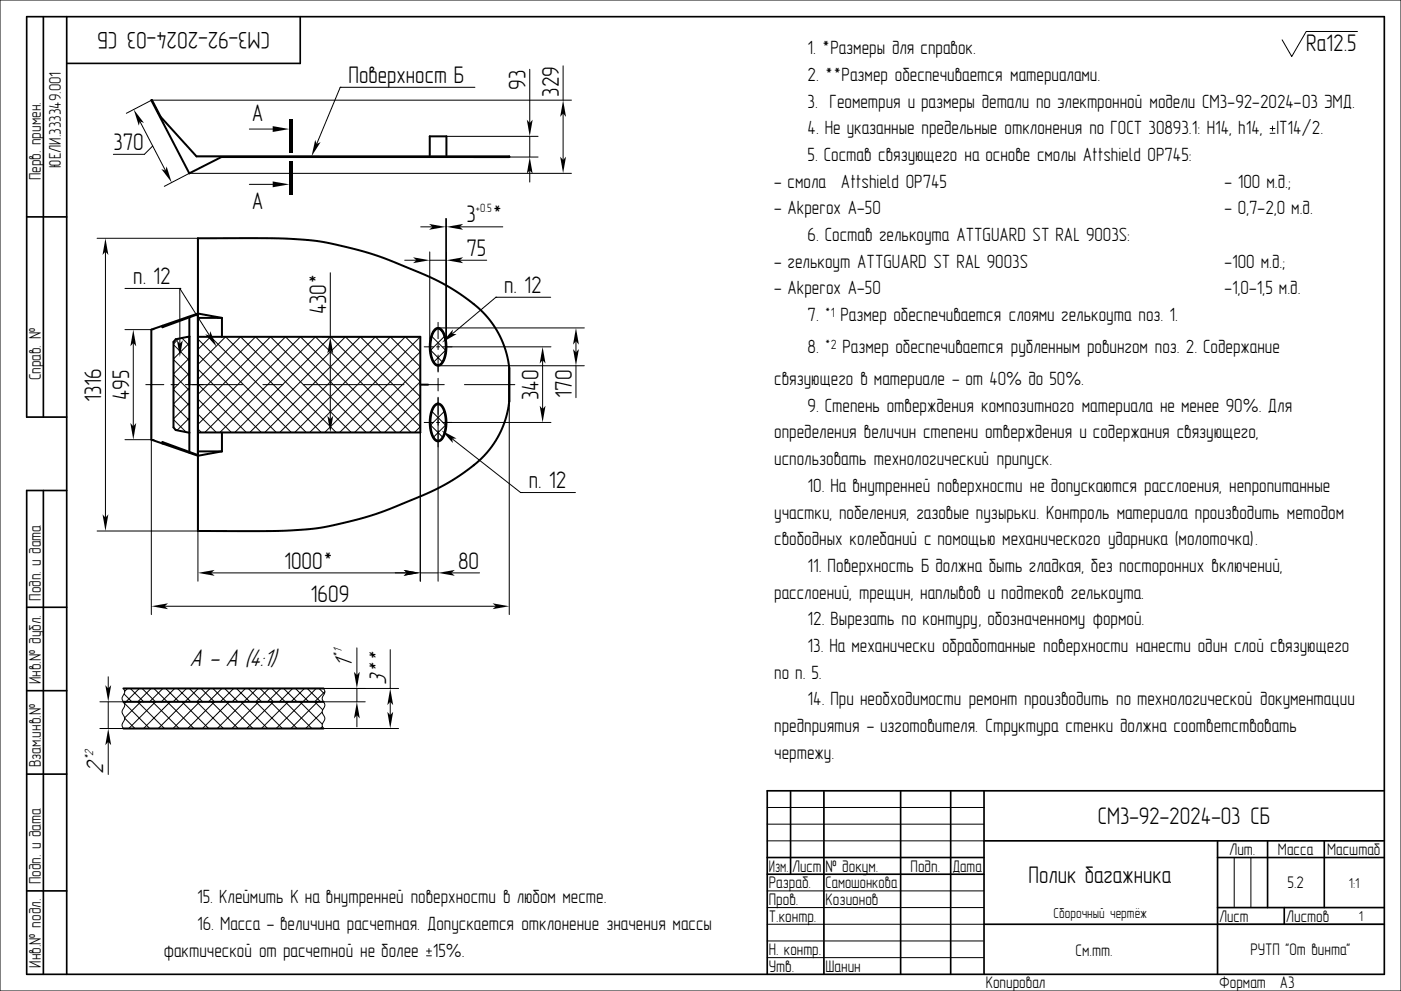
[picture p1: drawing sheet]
<svg xmlns="http://www.w3.org/2000/svg" width="420mm" height="297mm" viewBox="0 0 420 297" stroke-linecap="round" stroke-linejoin="round" font-family="sans-serif">
<defs><g id="words">
<g font-size="6.7">
<text x="56.8" y="199.7">А - А (4:1)</text>
<text x="105.5" y="200.3" transform="rotate(-90 105.5 200.3)">1</text>
<text x="115.7" y="205.3" transform="rotate(-90 115.7 205.3)">3**</text>
<text x="30.9" y="232.1" transform="rotate(-90 30.9 232.1)">2</text>
</g>
<g font-size="6.3">
<text x="80.9" y="9.5" transform="rotate(-180 80.9 9.5)">СМ3-92-2024-03 СБ</text>
<text x="391.6" y="15.4">Ra12.5</text>
<text x="104.5" y="24.9">Поверхност Б</text>
<text x="157.6" y="26.8" transform="rotate(-90 157.6 26.8)">93</text>
<text x="167.6" y="29" transform="rotate(-90 167.6 29)">329</text>
<text x="75.5" y="36.2">А</text>
<text x="34" y="45">370</text>
<text x="75.5" y="62.8">А</text>
<text x="139.8" y="66.5">3</text>
<text x="147.5" y="66.5">*</text>
<text x="139.8" y="76.7">75</text>
<text x="40" y="85.2">п. 12</text>
<text x="151.2" y="87.8">п. 12</text>
<text x="97.8" y="94.2" transform="rotate(-90 97.8 94.2)">430*</text>
<text x="38.7" y="119.9" transform="rotate(-90 38.7 119.9)">495</text>
<text x="161.4" y="119.9" transform="rotate(-90 161.4 119.9)">340</text>
<text x="171.4" y="119.2" transform="rotate(-90 171.4 119.2)">170</text>
<text x="30.4" y="120.5" transform="rotate(-90 30.4 120.5)">1316</text>
<text x="158.6" y="146.4">п. 12</text>
<text x="85.2" y="170.4">1000*</text>
<text x="137.3" y="170.4">80</text>
<text x="93.1" y="180.4">1609</text>
<text x="329.1" y="247">СМ3-92-2024-03 СБ</text>
<text x="308.4" y="264.5">Полик багажника</text>
</g>
<g font-size="5.1">
<text x="242.1" y="16.2">1. *Размеры для справок.</text>
<text x="242.1" y="24.2">2. **Размер обеспечивается материалами.</text>
<text x="242.1" y="32.2">3. Геометрия и размеры детали по электронной модели СМ3-92-2024-03 ЭМД.</text>
<text x="242.1" y="40.2">4. Не указанные предельные отклонения по ГОСТ 30893.1: H14, h14,</text>
<text x="382.6" y="40.2">IT14/2.</text>
<text x="242.1" y="48.2">5. Состав связующего на основе смолы Attshield OP745:</text>
<text x="232.1" y="56.2">- смола</text>
<text x="252.1" y="56.2">Attshield OP745</text>
<text x="367.1" y="56.2">- 100 м.д.;</text>
<text x="232.1" y="64.2">- Akperox A-50</text>
<text x="367.1" y="64.2">- 0,7-2,0 м.д.</text>
<text x="242.1" y="72.2">6. Состав гелькоута ATTGUARD ST RAL 9003S:</text>
<text x="232.1" y="80.2">- гелькоут ATTGUARD ST RAL 9003S</text>
<text x="367.1" y="80.2">-100 м.д.;</text>
<text x="232.1" y="88.2">- Akperox A-50</text>
<text x="367.1" y="88.2">-1,0-1,5 м.д.</text>
<text x="242.1" y="96.3">7.</text>
<text x="252" y="96.3">Размер обеспечивается слоями гелькоута поз. 1.</text>
<text x="242.1" y="105.9">8.</text>
<text x="252.6" y="105.9">Размер обеспечивается рубленным ровингом поз. 2. Содержание</text>
<text x="232.1" y="115.4">связующего в материале - от 40% до 50%.</text>
<text x="242.1" y="123.4">9. Степень отверждения композитного материала не менее 90%. Для</text>
<text x="232.1" y="131.4">определения величин степени отверждения и содержания связующего,</text>
<text x="232.1" y="139.4">использовать технологический припуск.</text>
<text x="242.1" y="147.4">10. На внутренней поверхности не допускаются расслоения, непропитанные</text>
<text x="232.1" y="155.4">участки, побеления, газовые пузырьки. Контроль материала производить методом</text>
<text x="232.1" y="163.4">свободных колебаний с помощью механического ударника (молоточка).</text>
<text x="242.1" y="171.4">11. Поверхность Б должна быть гладкая, без посторонних включений,</text>
<text x="232.1" y="179.4">расслоений, трещин, наплывов и подтеков гелькоута.</text>
<text x="242.1" y="187.4">12. Вырезать по контуру, обозначенному формой.</text>
<text x="242.1" y="195.4">13. На механически обработанные поверхности нанести один слой связующего</text>
<text x="232.1" y="203.4">по п. 5.</text>
<text x="242.1" y="211.4">14. При необходимости ремонт производить по технологической документации</text>
<text x="232.1" y="219.4">предприятия - изготовителя. Структура стенки должна соответствовать</text>
<text x="232.1" y="227.4">чертежу.</text>
<text x="59.1" y="270.7">15. Клеймить К на внутренней поверхности в любом месте.</text>
<text x="59.1" y="278.7">16. Масса - величина расчетная. Допускается отклонение значения массы</text>
<text x="49.1" y="286.7">фактической от расчетной не более</text>
<text x="129.7" y="286.7">15%.</text>
</g>
<g font-size="4.4">
<text x="12.2" y="54" transform="rotate(-90 12.2 54)">Перв. примен.</text>
<text x="18.3" y="50.2" transform="rotate(-90 18.3 50.2)">ЮЕЛИ.333349.001</text>
<text x="12.2" y="114" transform="rotate(-90 12.2 114)">Справ. №</text>
<text x="12.2" y="180" transform="rotate(-90 12.2 180)">Подп. и дата</text>
<text x="12.2" y="205" transform="rotate(-90 12.2 205)">Инв.№ дубл.</text>
<text x="12.2" y="230" transform="rotate(-90 12.2 230)">Взам.инв.№</text>
<text x="368.5" y="256.2">Лит.</text>
<text x="383.1" y="256.2">Масса</text>
<text x="397.9" y="256.2">Масштаб</text>
<text x="230.5" y="261.3">Изм.</text>
<text x="237.5" y="261.3">Лист</text>
<text x="247.5" y="261.3">№ докум.</text>
<text x="273" y="261.3">Подп.</text>
<text x="285.5" y="261.3">Дата</text>
<text x="12.2" y="265" transform="rotate(-90 12.2 265)">Подп. и дата</text>
<text x="230.5" y="266.3">Разраб.</text>
<text x="247.5" y="266.3">Самошонкова</text>
<text x="386" y="266.3">5.2</text>
<text x="230.5" y="271.3">Пров.</text>
<text x="247.5" y="271.3">Козионов</text>
<text x="230.5" y="276.3">Т.контр.</text>
<text x="365.5" y="276.2">Лист</text>
<text x="385.5" y="276.2">Листов</text>
<text x="230.5" y="286.3">Н. контр.</text>
<text x="322.5" y="286.5">См.тт.</text>
<text x="374.9" y="286.3">РУТП &quot;От винта&quot;</text>
<text x="12.2" y="290" transform="rotate(-90 12.2 290)">Инв.№ подл.</text>
<text x="230.5" y="291.3">Утв.</text>
<text x="247.5" y="291.2">Шанин</text>
<text x="295.5" y="296.3">Копировал</text>
<text x="365.5" y="296.3">Формат</text>
<text x="383.7" y="296.3">A3</text>
</g>
<g font-size="3.8">
<text x="404.4" y="266">1:1</text>
<text x="315.8" y="275.3">Сборочный чертёж</text>
<text x="407.4" y="276">1</text>
</g>
<g font-size="3.5">
<text x="247.3" y="95">*1</text>
<text x="247.3" y="104.6">*2</text>
</g>
<g font-size="3.4">
<text x="102.5" y="197.4" transform="rotate(-90 102.5 197.4)">*1</text>
<text x="27.9" y="228.1" transform="rotate(-90 27.9 228.1)">*2</text>
</g>
<text font-size="3.2" x="142.7" y="63.5">+0.5</text>
</g></defs>
<g fill="#000">
<path d="M40.1 32.8l3.1 4-1.3-.4-.3 1.3z" fill-rule="evenodd"/>
<path d="M380.7 38.4h.7l.1-.7 .1 .7 .7 .1-.7 .2-.1 .7-.1-.7h-.7zM380.7 39.8l1.6 .2-1.5 .1z" fill-rule="evenodd"/>
<path d="M48.4 50.7l1.2 .4 .3-1.2 1.6 4.8z" fill-rule="evenodd"/>
<path d="M31.6 71.4l.9 5-.9-1-.9 1z" fill-rule="evenodd"/>
<path d="M40 98.8l.8 5-.8-1-.9 1z" fill-rule="evenodd"/>
<path d="M39.1 126.8l.9 1 .8-1-.8 5z" fill-rule="evenodd"/>
<path d="M30.7 154.1l.9 1 .9-1-.9 5z" fill-rule="evenodd"/>
<path d="M45.4 181.7l5-.9-1 .9 1 .9z" fill-rule="evenodd"/>
<path d="M147.7 180.8l5 .9-5 .9 1-.9z" fill-rule="evenodd"/>
<path d="M127.8 284.9h.7l.1-.7 .1 .7 .8 .1-.8 .2-.1 .7-.1-.7h-.7zM127.8 286.4l1.7 .1-1.6 .1z" fill-rule="evenodd"/>
</g>
<g fill="none" stroke="#000" stroke-width=".3">
<path d="M0 0h420v297h-420zM406.9 9.4h-15.3l-4.3 7.5-2.9-5M41.9 36.4l7.7 14.7M45.4 30.1l-7.5 3.9M45.8 43.8l-2.5 2.5h-9.3M56.7 52l-7.5 3.9M29.1 71.4h30.2M31.6 75.4v79.7M37.5 98.8h8.7M131 98.5l-1.1 1.1M131.3 96.6v4.9M131.6 98.5l1.1 1.1"/>
<path d="M40 102.8v25M43.7 115.3h5.4M45.4 115.3v68.9M51.3 115.3h2.1M52 116.8l4.8 4.7M52 112.3l4.8 4.7M52 107.8l4.8 4.7M52 103.3l4.8 4.7M53.6 101.5l-1.6 1.6M54.5 101.3l2.3 2.3M55.6 115.3h17.2M56.8 116.3l-4.8 4.8"/>
<path d="M56.8 111.8l-4.8 4.8M56.8 107.3l-4.8 4.8M56.8 102.8l-4.8 4.8M59.3 118.2l17.3-17.3 28.7 28.7M59.3 113.7l12.8-12.8 28.7 28.7M59.3 109.2l8.3-8.3 28.7 28.7M59.3 104.7l3.8-3.8 28.7 28.7M59.3 119.6l10.1 10M59.3 115.1l14.5 14.5M59.3 110.6l19 19M59.3 106.1l23.5 23.5M59.3 101.6l28 28"/>
<path d="M78.8 115.3h6.1M90.9 115.3h30.2M126 100.9l-28.7 28.7M127.1 115.3h6.1M127.2 103.9h2.7M129.1 104.9l3.5 3.6M129.4 100.8l4.2 4.2M130.9 103.9h.9M131.3 103.1v1.7M131.3 106.4v5.1M131.3 113.4v3.8M131.3 119.1v5.1"/>
<path d="M132.7 103.9h2.8M133.2 100.8l-4.1 4.2M133.6 104.9l-3.5 3.6M139.2 115.3h15.1M37.5 131.8h8.7M52 125.7l3.8 3.8M52 121.2l4.8 4.8M56.8 120.8l-4.8 4.7M56.8 125.3l-3.7 3.7M59.3 127.2l26.3-26.3 28.7 28.7M59.3 122.7l21.8-21.8 28.7 28.7M59.3 128.6l1.1 1"/>
<path d="M59.3 124.1l5.6 5.5M61.4 129.6l28.7-28.7 28.6 28.7M65.9 129.6l28.7-28.7 28.6 28.7M70.4 129.6l28.7-28.7 26.9 27-1.7 1.7M74.9 129.6l28.6-28.7 22.5 22.5-6.2 6.2M79.4 129.6l28.6-28.7 18 18-10.7 10.7M83.9 129.6l28.6-28.7 13.5 13.5-15.2 15.2M88.4 129.6l28.6-28.7 9 9-19.7 19.7M92.8 129.6l28.7-28.7 4.5 4.5-24.2 24.2M127.2 126.6h2.7M129.5 123.3l4.1 4.1-3.6 3.6M130.9 126.6h.9"/>
<path d="M131.3 125.8v1.6M131.3 129.1v4.8M132.7 126.6h2.8M133.2 123.3l-4.1 4.1 3.6 3.6M152.7 120.3v63.9M29.1 159.1h30.2M49.4 181.7h99.3M230 252h65M230 242h65M230 247h65M370 257v15M375 257v15"/>
<path d="M230 277h65M230 267h65M230 272h65M365 277h50M230 282h65M230 287h65"/>
</g>
<g fill="none" stroke="#000" stroke-width=".5">
<path d="M13 5v120M20 5v287M90 5v14h-70M8 65h12M20 125h-12v-120h407v287h-407v-145h12M13 147v145M8 182h12M8 207h12M8 232h12M237 237v25M247 237v55M270 237v55"/>
<path d="M285 237v55M295 237v55M415 237h-185v55M230 257h65M295 252h120M365 257h50M365 252v40M380 252v20M397 252v20M8 267h12M230 262h65M295 277h120"/>
<path d="M365 272h50M385 272v5"/>
</g>
<g fill="none" stroke="#000" stroke-width=".6">
<path d="M45.4 30.1h.2l2.6 5 10.7 11.8h93.8v.2h-86.3l-9.7 4.9zM128.8 46.9v-6h5v6M59.3 71.4l26.3 .1 8.5 .6 5.9 1.1 10.1 2.5 8.1 2.9 12.8 5.5 4.4 2.4 4.3 2.9a29 29 0 0 1 13 20.9v10l-.2 1.5a31 31 0 0 1-14.5 20.6l-3.8 2.4-4.4 2.3-13.3 5.6-7.5 2.5-9.9 2.4-5.6 .9-8.1 .6h-26.1zM56.8 95.1v40.6M59.3 94.2l-10.6 3.9v-.5M59.3 95.3h7.2M66.5 95.3l-7.2-1.3-13.9 4.8v33l13.9 4.8 7.2-1.3M66.5 95.3v5.6M130.3 98.7l1.1-.4 1 .6 .9 1.5 .5 2.2v2.5l-.5 2.2-.8 1.7-1 .6-.9-.2-.8-.9-.6-1.4-.3-1.8v-2.1l.2-1.8 .5-1.6zM130.5 98.9l.9-.4 1 .6 .7 1.5 .5 2.2v2.3l-.5 2.2-.7 1.5-1 .6-.8-.3-.7-.8-.5-1.5-.3-1.7 .2-3.7 .5-1.5zM56.8 100.9l-4.1 .8-.7 .8v25.6l.7 .8 4.1 .8M59.3 100.9h66.7v28.7h-66.7"/>
<path d="M126 115.3h2.3M48.7 132.9v-.4l10.6 3.9M59.3 135.3h7.2M66.5 129.6v5.7M130.3 121.4l1.1-.5 1 .6 .9 1.6 .5 2.2v2.5l-.5 2.2-.8 1.6-1 .7-.9-.3-.8-.9-.6-1.4-.3-1.8v-2l.2-1.9 .5-1.5zM130.5 121.6l.9-.5 1 .6 .7 1.6 .5 2.1v2.4l-.5 2.2-.7 1.5-1 .6-.8-.3-.7-.9-.5-1.4-.3-1.8 .2-3.6 .5-1.5z"/>
</g>
<path d="M92.1 81h6.3v14h-6.3z" fill-rule="evenodd" fill="#fff"/>
<g fill="none" stroke="#000" stroke-width=".3">
<path d="M168.8 19.7v10.3M45.5 30h125.8M74.8 38.7h7M102 26.2h.1M102 26.2l-7.1 17M102 26.2h40.4M158.8 20.8v16.1M168.8 34v14M56.7 52h114.6M58.9 46.9h37M74.8 55.3h7M133.8 40.9h27.5"/>
<path d="M152.7 47.1h8.6M158.8 40.9v6.2M158.8 51.1v3.5M121.3 78h3.5M126.1 68h3.5M128.8 78h5M128.8 75.5v28.4M133.6 68h.2M133.6 65.5v38.4M133.8 65.5v38.4h31.4M137.8 78h8.1M137.8 68h12.9"/>
<path d="M37.5 86.4h16.4M53.9 86.4h.1M53.9 86.4l8.9 14.2M53.9 86.4v16.6M99 81.7v19.2M131.3 98.3h43.9M148.7 89.1h.1M148.7 89.1l-13.1 11M148.7 89.1h16.4M96.5 100.9h29.5M99 104.9v20.7M131.3 109.6h43.9"/>
<path d="M162.7 107.9v14.7M172.7 102.3v3.3M172.7 109.6v9.6M96.5 129.6h29.5v44.6M131.3 120.9v53.3M133.8 126.6h31.4M135.5 131.5l20.6 16.1M59.3 159.1v15.1M156.1 147.6h.1M156.1 147.6h16.4M63.3 171.7h58.7M126 171.7h5.3"/>
<path d="M135.3 171.7h8.5M107 194.2v8.1M117 194.7v11.6M29.9 210.3h7.1M32.4 202.8v3.5M32.4 210.3v8M37 206.3a1.92 1.92 0 0 1-.3 2.6l-.1 .6 .3 .7a1.9 1.9 0 0 1-.2 2.7l-.1 .6 .3 .7a1.9 1.9 0 0 1-.2 2.7l-.1 .6 .4 .8h-7.1M37.1 210.6l7.8 7.7M37.2 208l2.3 2.3M37.4 215.3l3.1 3M38.2 206.3l-.8 .9M39.1 206.3l4 4"/>
<path d="M41.8 206.3l-4.5 4.5M42.2 210.3l-4.8 4.8M42.6 206.3l4 4-8 8M45.3 206.3l-4 4 8 8M45.7 210.3l8 8M46.1 206.3l12 12M48.8 206.3l-4 4M49.7 206.3l4 4M51 210.3l-8 8M52.4 206.3l-4 4M53.2 206.3l4 4M54.6 210.3l8 8"/>
<path d="M55.9 206.3l-4 4M56.7 206.3l4 4M59.4 206.3l-12 12M59.9 210.3l-8 8M60.3 206.3l4 4-8 8M63 206.3l-4 4 8 8M63.4 210.3l8 8M63.8 206.3l12 12M66.5 206.3l-4 4M67.4 206.3l4 4M68.7 210.3l-8 8M70.1 206.3l-4 4"/>
<path d="M70.9 206.3l4 4M72.2 210.3l8 8M73.6 206.3l-4 4M74.4 206.3l4 4M77.1 206.3l-12 12M77.5 210.3l-8 8M78 206.3l4 4-8 8M80.7 206.3l-4 4 8 8M81.1 210.3l8 8M81.5 206.3l12 12M84.2 206.3l-4 4M85 206.3l4 4"/>
<path d="M86.4 210.3l-8 8M87.7 206.3l-4 4M88.6 206.3l4 4M89.9 210.3l6.7 6.7M91.3 206.3l-4 4M92.1 206.3l4 4M94.8 206.3l-12 12M95.2 210.3l-8 8M95.6 206.3l1.6 1.6M96.6 213.4l-5 4.9M96.7 217.7l-.6 .6M97 210.3h12.5"/>
<path d="M97.4 207.3l-3.1 3 2.4 2.4M107 206.3v4M107 214.3v3.5M117 210.3v4M119.5 206.3h-22.5a1.92 1.92 0 0 1-.3 2.6l-.1 .6 .3 .7a1.9 1.9 0 0 1-.2 2.7l-.1 .6 .3 .7a1.9 1.9 0 0 1-.2 2.7l-.1 .6 .4 .8h22.5M32.4 222.3v9.8"/>
</g>
<g fill="#000">
<path d="M81.8 37.8l5 .9-5 .9zM81.8 54.4l5 .9-5 .8z"/>
<path d="M86.8 35.7h1v10h-1z" fill-rule="evenodd"/>
<path d="M157.9 35.9l.9 1 .9-1-.9 5z" fill-rule="evenodd"/>
<path d="M168.8 30l.9 5-.9-1-.9 1z" fill-rule="evenodd"/>
<path d="M86.8 48.3h1v9.9h-1z" fill-rule="evenodd"/>
<path d="M94.5 41.9l.4 1.3 1.2-.6-2.7 4.3z" fill-rule="evenodd"/>
<path d="M158.8 47.1l.9 5-.9-1-.9 1z" fill-rule="evenodd"/>
<path d="M167.9 47l.9 1 .9-1-.9 5z" fill-rule="evenodd"/>
<path d="M123.8 77.1l5 .9-5 .9 1-.9z" fill-rule="evenodd"/>
<path d="M128.6 67.1l5 .9-5 .9 1-.9z" fill-rule="evenodd"/>
<path d="M133.8 78l5-.9-1 .9 1 .9z" fill-rule="evenodd"/>
<path d="M133.8 68l5-.9-1 .9 1 .9z" fill-rule="evenodd"/>
<path d="M135.8 98.8l-.2 1.3h1.3l-4.4 2.6z" fill-rule="evenodd"/>
<path d="M53 102l.9 1 .9-1-.9 5z" fill-rule="evenodd"/>
<path d="M61.5 100.2l1.3 .4 .2-1.4 1.9 4.7z" fill-rule="evenodd"/>
<path d="M99 100.9l.9 5-.9-1-.9 1z" fill-rule="evenodd"/>
<path d="M162.7 103.9l.8 5-.8-1-.9 1z" fill-rule="evenodd"/>
<path d="M171.8 104.6l.9 1 .8-1-.8 5z" fill-rule="evenodd"/>
<path d="M172.7 98.3l.8 5-.8-1-.9 1z" fill-rule="evenodd"/>
<path d="M98.1 124.6l.9 1 .9-1-.9 5z" fill-rule="evenodd"/>
<path d="M132.4 129l4.5 2.4-1.4 .1 .3 1.3z" fill-rule="evenodd"/>
<path d="M161.8 121.6l.9 1 .8-1-.8 5z" fill-rule="evenodd"/>
<path d="M59.3 171.7l5-.9-1 .9 1 .9z" fill-rule="evenodd"/>
<path d="M121 170.8l5 .9-5 .9 1-.9z" fill-rule="evenodd"/>
<path d="M121 170.8l5 .9-5 .9 1-.9z" fill-rule="evenodd"/>
<path d="M131.3 171.7l5-.9-1 .9 1 .9z" fill-rule="evenodd"/>
<path d="M31.6 205.3l.8 1 .9-1-.9 5z" fill-rule="evenodd"/>
<path d="M106.1 201.3l.9 1 .9-1-.9 5z" fill-rule="evenodd"/>
<path d="M107 210.3l.9 5-.9-1-.9 1z" fill-rule="evenodd"/>
<path d="M116.1 213.3l.9 1 .9-1-.9 5z" fill-rule="evenodd"/>
<path d="M117 206.3l.9 5-.9-1-.9 1z" fill-rule="evenodd"/>
<path d="M32.4 218.3l.9 5-.9-1-.8 1z" fill-rule="evenodd"/>
</g>
<path d="M37 210.3h60M37 206.3h60M37 218.3h60" fill="none" stroke="#000" stroke-width=".6"/>
<use href="#words"/>
</svg>
